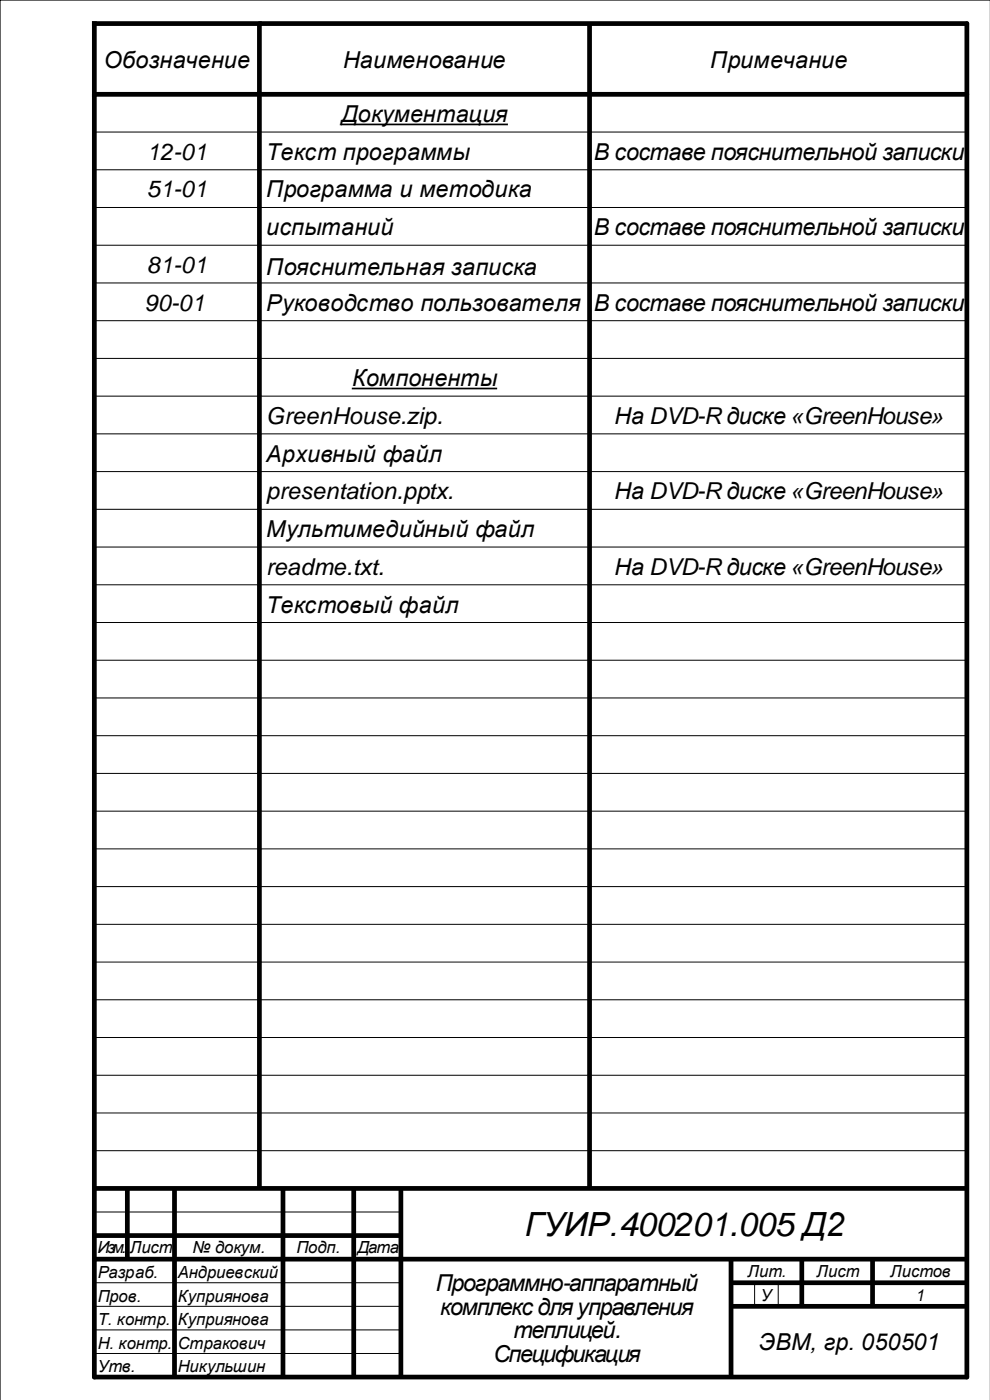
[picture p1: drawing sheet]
<svg xmlns="http://www.w3.org/2000/svg" width="210mm" height="297mm" viewBox="0 0 210 297" stroke-linecap="round" stroke-linejoin="round" font-family="sans-serif">
<defs><g id="words">
<text font-size="7.1" x="111.3" y="262.1">ГУИР.400201.005 Д2</text>
<g font-size="4.9">
<text x="22" y="14.4">Обозначение</text>
<text x="72.8" y="14.4">Наименование</text>
<text x="150.6" y="14.4">Примечание</text>
<text x="72.4" y="25.9">Документация</text>
<text x="31.1" y="33.9">12-01</text>
<text x="56.5" y="33.9">Текст программы</text>
<text x="125.9" y="33.9">В составе пояснительной записки</text>
<text x="31.1" y="41.9">51-01</text>
<text x="56.5" y="41.9">Программа и методика</text>
<text x="56.5" y="49.9">испытаний</text>
<text x="125.9" y="49.9">В составе пояснительной записки</text>
<text x="31.1" y="57.9">81-01</text>
<text x="56.5" y="58.4">Пояснительная записка</text>
<text x="30.6" y="65.9">90-01</text>
<text x="56.5" y="65.9">Руководство пользователя</text>
<text x="125.9" y="65.9">В составе пояснительной записки</text>
<text x="74.7" y="81.9">Компоненты</text>
<text x="56.5" y="89.9">GreenHouse.zip.</text>
<text x="130.3" y="89.9">На DVD-R диске «GreenHouse»</text>
<text x="56.5" y="97.9">Архивный файл</text>
<text x="56.5" y="105.9">presentation.pptx.</text>
<text x="130.3" y="105.9">На DVD-R диске «GreenHouse»</text>
<text x="56.5" y="113.9">Мультимедийный файл</text>
<text x="56.5" y="121.9">readme.txt.</text>
<text x="130.3" y="121.9">На DVD-R диске «GreenHouse»</text>
<text x="56.5" y="129.9">Текстовый файл</text>
<text x="92.4" y="273.8">Программно-аппаратный</text>
<text x="93.3" y="278.8">комплекс для управления</text>
<text x="108.8" y="283.8">теплицей.</text>
<text x="160.9" y="286.2">ЭВМ, гр. 050501</text>
<text x="104.6" y="288.8">Спецификация</text>
</g>
<g font-size="3.5">
<text x="20.7" y="265.7">Изм.</text>
<text x="27.5" y="265.7">Лист</text>
<text x="40.8" y="265.7">№ докум.</text>
<text x="62.9" y="265.7">Подп.</text>
<text x="75.8" y="265.7">Дата</text>
<text x="20.7" y="271">Разраб.</text>
<text x="37.7" y="271">Андриевский</text>
<text x="158.5" y="270.7">Лит.</text>
<text x="161.3" y="275.9">У</text>
<text x="173.1" y="270.7">Лист</text>
<text x="188.8" y="270.7">Листов</text>
<text x="194" y="275.9">1</text>
<text x="20.7" y="276">Пров.</text>
<text x="20.7" y="281">Т. контр.</text>
<text x="37.7" y="276">Куприянова</text>
<text x="37.7" y="281">Куприянова</text>
<text x="20.7" y="286">Н. контр.</text>
<text x="37.7" y="286">Стракович</text>
<text x="20.7" y="291">Утв.</text>
<text x="37.7" y="291">Никульшин</text>
</g>
</g></defs>
<path d="M210 0h-210v296.9" fill="none" stroke="#000" stroke-width=".25"/>
<path d="M20 5h185v287h-185zM20 20h185" fill="none" stroke="#000" stroke-width="1"/>
<g fill="none" stroke="#000" stroke-width="1" stroke-linecap="butt">
<path d="M55 5v247M125 5v247M20 252h185M27 252v15M37 252v40M60 252v40M75 252v40M85 252v40M20 267h185M20 262h65M155 267v25M155 272h50"/>
<path d="M155 277h50M170 267v10M185 267v10"/>
</g>
<g fill="none" stroke="#000" stroke-width=".21">
<path d="M20 28h185M20 36h185M20 44h185M20 52h185M20 60h185M20 68h185M20 76h185M20 84h185M20 92h185M20 100h185M20 116h185M20 108h185"/>
<path d="M20 124h185M20 132h185M20 140h185M20 148h185M20 156h185M20 172h185M20 164h185M20 180h185M20 188h185M20 196h185M20 212h185M20 220h185"/>
<path d="M20 204h185M20 236h185M20 228h185M20 257h65M20 244h185M20 272h65M20 277h65M160 272v5M165 272v5M20 282h65M20 287h65"/>
</g>
<path d="M72.3 26.4h35.4M74.6 82.4h30.8" fill="none" stroke="#000" stroke-width=".37"/>
<use href="#words"/>
</svg>
